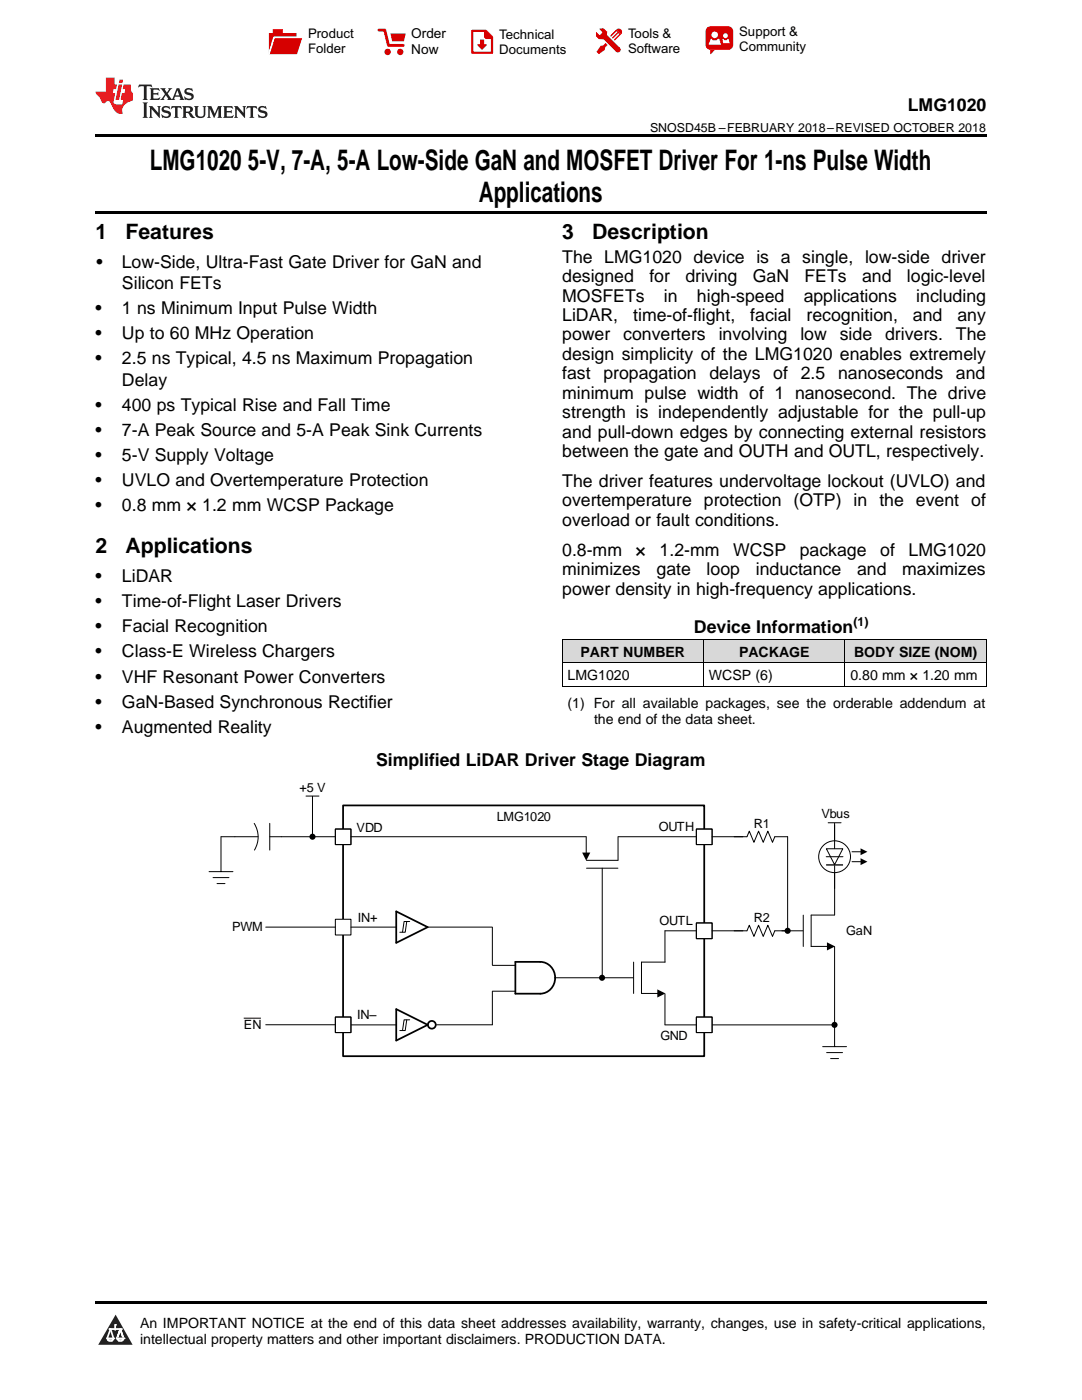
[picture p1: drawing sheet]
<svg xmlns="http://www.w3.org/2000/svg" width="216mm" height="279mm" viewBox="0 0 216 279" stroke-linecap="round" stroke-linejoin="round" font-family="sans-serif">
<defs><g id="words">
<g font-size="5.6">
<text x="29.9" y="33.9">LMG1020</text>
<text x="49.5" y="33.9">5-V, 7-A, 5-A Low-Side GaN and MOSFET Driver For 1-ns Pulse Width</text>
<text x="95.5" y="40.2">Applications</text>
</g>
<g font-size="4.2">
<text x="19" y="47.8">1</text>
<text x="25" y="47.8">Features</text>
<text x="112.2" y="47.8">3</text>
<text x="118.2" y="47.8">Description</text>
<text x="19" y="110.5">2</text>
<text x="25" y="110.5">Applications</text>
</g>
<g font-size="3.5">
<text x="181.2" y="22.2">LMG1020</text>
<text x="19.2" y="53.5">•</text>
<text x="24.3" y="53.5">Low-Side, Ultra-Fast Gate Driver for GaN and</text>
<text x="112.2" y="52.4">The LMG1020 device is a single, low-side driver</text>
<text x="24.3" y="57.7">Silicon FETs</text>
<text x="112.2" y="56.3">designed</text>
<text x="129.6" y="56.3">for</text>
<text x="136.8" y="56.3">driving</text>
<text x="150.2" y="56.3">GaN</text>
<text x="160.5" y="56.3">FETs</text>
<text x="172" y="56.3">and</text>
<text x="181" y="56.3">logic-level</text>
<text x="19" y="62.7">•</text>
<text x="24.3" y="62.7">1 ns Minimum Input Pulse Width</text>
<text x="112.2" y="60.2">MOSFETs</text>
<text x="112.2" y="64.1">LiDAR,</text>
<text x="126.3" y="64.1">time-of-flight,</text>
<text x="132.5" y="60.2">in</text>
<text x="139.1" y="60.2">high-speed</text>
<text x="149.7" y="64.1">facial</text>
<text x="160.4" y="60.2">applications</text>
<text x="160.9" y="64.1">recognition,</text>
<text x="182.2" y="64.1">and</text>
<text x="182.8" y="60.2">including</text>
<text x="191.1" y="64.1">any</text>
<text x="19" y="67.7">•</text>
<text x="24.3" y="67.7">Up to 60 MHz Operation</text>
<text x="112.2" y="67.9">power</text>
<text x="112.2" y="71.8">design simplicity of the LMG1020 enables extremely</text>
<text x="124.4" y="67.9">converters</text>
<text x="143.4" y="67.9">involving</text>
<text x="159.7" y="67.9">low</text>
<text x="167.6" y="67.9">side</text>
<text x="176.6" y="67.9">drivers.</text>
<text x="190.8" y="67.9">The</text>
<text x="19" y="72.7">•</text>
<text x="24.3" y="72.7">2.5 ns Typical, 4.5 ns Maximum Propagation</text>
<text x="24.3" y="77">Delay</text>
<text x="112.2" y="75.7">fast</text>
<text x="120.4" y="75.7">propagation</text>
<text x="141.6" y="75.7">delays</text>
<text x="154.3" y="75.7">of</text>
<text x="159.8" y="75.7">2.5</text>
<text x="167.2" y="75.7">nanoseconds</text>
<text x="190.7" y="75.7">and</text>
<text x="19" y="82">•</text>
<text x="24.3" y="82">400 ps Typical Rise and Fall Time</text>
<text x="112.2" y="79.6">minimum pulse width of 1 nanosecond. The drive</text>
<text x="112.2" y="83.5">strength is independently adjustable for the pull-up</text>
<text x="19" y="87">•</text>
<text x="24.3" y="87">7-A Peak Source and 5-A Peak Sink Currents</text>
<text x="112.2" y="87.3">and pull-down edges by connecting external resistors</text>
<text x="19" y="92">•</text>
<text x="24.3" y="92">5-V Supply Voltage</text>
<text x="112.2" y="91.2">between the gate and OUTH and OUTL, respectively.</text>
<text x="19" y="97">•</text>
<text x="24.3" y="97">UVLO and Overtemperature Protection</text>
<text x="112.2" y="97.2">The driver features undervoltage lockout (UVLO) and</text>
<text x="112.2" y="101.1">overtemperature protection (OTP) in the event of</text>
<text x="19" y="102">•</text>
<text x="24.3" y="102">0.8 mm × 1.2 mm WCSP Package</text>
<text x="112.2" y="105">overload or fault conditions.</text>
<text x="112.2" y="110.9">0.8-mm</text>
<text x="126.8" y="110.9">×</text>
<text x="131.6" y="110.9">1.2-mm</text>
<text x="146.3" y="110.9">WCSP</text>
<text x="159.6" y="110.9">package</text>
<text x="175.6" y="110.9">of</text>
<text x="181.3" y="110.9">LMG1020</text>
<text x="19" y="116.2">•</text>
<text x="24.3" y="116.2">LiDAR</text>
<text x="112.2" y="114.8">minimizes</text>
<text x="112.2" y="118.7">power density in high-frequency applications.</text>
<text x="131" y="114.8">gate</text>
<text x="141" y="114.8">loop</text>
<text x="150.8" y="114.8">inductance</text>
<text x="171" y="114.8">and</text>
<text x="180" y="114.8">maximizes</text>
<text x="19" y="121.2">•</text>
<text x="24.3" y="121.2">Time-of-Flight Laser Drivers</text>
<text x="19" y="126.2">•</text>
<text x="19" y="131.2">•</text>
<text x="24.3" y="126.2">Facial Recognition</text>
<text x="24.3" y="131.2">Class-E Wireless Chargers</text>
<text x="138.5" y="126.4">Device Information</text>
<text x="19" y="136.2">•</text>
<text x="24.3" y="136.2">VHF Resonant Power Converters</text>
<text x="19" y="141.2">•</text>
<text x="24.3" y="141.2">GaN-Based Synchronous Rectifier</text>
<text x="19" y="146.2">•</text>
<text x="24.3" y="146.2">Augmented Reality</text>
<text x="75" y="152.9">Simplified LiDAR Driver Stage Diagram</text>
</g>
<g font-size="2.8">
<text x="115.8" y="131.1">PART NUMBER</text>
<text x="147.5" y="131.1">PACKAGE</text>
<text x="170.4" y="131.1">BODY SIZE (NOM)</text>
<text x="113.2" y="135.7">LMG1020</text>
<text x="141.5" y="135.7">WCSP (6)</text>
<text x="169.7" y="135.7">0.80 mm × 1.20 mm</text>
<text x="113.2" y="141.2">(1) For all available packages, see the orderable addendum at</text>
<text x="118.5" y="144.4">the end of the data sheet.</text>
<text x="27.9" y="265">An IMPORTANT NOTICE at the end of this data sheet addresses availability, warranty, changes, use in safety-critical applications,</text>
<text x="27.9" y="268.2">intellectual property matters and other important disclaimers. PRODUCTION DATA.</text>
</g>
<g font-size="2.7">
<text x="82.1" y="7.7">Order</text>
<text x="82.1" y="10.7">Now</text>
</g>
<g font-size="2.6">
<text x="61.5" y="7.6">Product</text>
<text x="61.5" y="10.6">Folder</text>
<text x="99.6" y="7.8">Technical</text>
<text x="99.6" y="10.8">Documents</text>
<text x="125.3" y="7.6">Tools &amp;</text>
<text x="125.3" y="10.6">Software</text>
<text x="147.5" y="7.2">Support &amp;</text>
<text x="147.5" y="10.2">Community</text>
</g>
<g font-size="2.5">
<text x="129.7" y="26.3">SNOSD45B –FEBRUARY 2018–REVISED OCTOBER 2018</text>
<text x="170.3" y="125">(1)</text>
<text x="59.8" y="158.1">+5 V</text>
<text x="71.1" y="166">VDD</text>
<text x="99.2" y="163.9">LMG1020</text>
<text x="131.5" y="165.9">OUTH</text>
<text x="150.4" y="165.2">R1</text>
<text x="163.9" y="163.3">Vbus</text>
<text x="46.3" y="185.8">PWM</text>
<text x="71.4" y="184">IN+</text>
<text x="131.6" y="184.7">OUTL</text>
<text x="150.4" y="184">R2</text>
<text x="168.9" y="186.6">GaN</text>
<text x="71.3" y="203.4">IN±</text>
<text x="48.7" y="205.3">EN</text>
<text x="131.8" y="207.6">GND</text>
</g>
</g></defs>
<g fill="#d8d8d8">
<path d="M112.2 127.7h28.2v4.6h-28.2z"/>
<path d="M140.4 127.7h28.2v4.6h-28.2z"/>
<path d="M168.6 127.7h28.2v4.6h-28.2z"/>
</g>
<path d="M23.1 262.4l3.4 6h-6.9z" fill="#231f20"/>
<path d="M21.4 267.1h1.2l-.3 .5h-.3a.55 .55 0 0 1-.6-.5z" fill-rule="evenodd" fill="#fff"/>
<path d="M21.4 267.1h1.2l-.3 .5h-.3a.55 .55 0 0 1-.6-.5z" fill="none" stroke="#231f20" stroke-width=".34"/>
<path d="M21.4 267.1l1.2 .1-.3 .4h-.5z" fill="none" stroke="#fff" stroke-width=".34"/>
<path d="M23 265.3h.1" fill="none" stroke="#fff" stroke-width=".34"/>
<path d="M23 264.4v.9z" fill="#fff"/>
<path d="M23 264.4v.9z" fill="none" stroke="#fff" stroke-width=".34"/>
<circle cx="23" cy="264.4" r=".17" fill="#fff"/>
<path d="M21.9 265.2h.1" fill="none" stroke="#fff" stroke-width=".34"/>
<path d="M21.9 265.2h2.3z" fill="#fff"/>
<path d="M21.9 265.2h2.3z" fill="none" stroke="#fff" stroke-width=".34"/>
<circle cx="24.2" cy="265.2" r=".17" fill="#fff"/>
<path d="M23.3 267.1h.1" fill="none" stroke="#fff" stroke-width=".34"/>
<path d="M24 265.2l-.7 1.9z" fill="#fff"/>
<path d="M24 265.2l-.7 1.9z" fill="none" stroke="#fff" stroke-width=".34"/>
<path d="M24 265.2l.7 1.9z" fill="#fff"/>
<path d="M24 265.2l.7 1.9z" fill="none" stroke="#fff" stroke-width=".34"/>
<path d="M24.6 267.1h.1" fill="none" stroke="#fff" stroke-width=".34"/>
<circle cx="21.4" cy="267.1" r=".17" fill="#fff"/>
<path d="M22.1 265.2l-.7 1.9z" fill="#fff"/>
<path d="M22.1 265.2l-.7 1.9z" fill="none" stroke="#fff" stroke-width=".34"/>
<path d="M22.1 265.2l.5 1.9z" fill="#fff"/>
<path d="M22.1 265.2l.5 1.9z" fill="none" stroke="#fff" stroke-width=".34"/>
<circle cx="22.6" cy="267.1" r=".17" fill="#fff"/>
<path d="M23.4 267.1h1.3a.65 .65 0 0 1-.7 .5 .65 .65 0 0 1-.6-.5z" fill-rule="evenodd" fill="#fff"/>
<path d="M23.4 267.1h1.3a.65 .65 0 0 1-.7 .5 .65 .65 0 0 1-.6-.5z" fill="none" stroke="#231f20" stroke-width=".34"/>
<path d="M23.4 267.1h1.3l-.4 .5h-.6z" fill="none" stroke="#fff" stroke-width=".34"/>
<path d="M23.3 267.1h.1" fill="none" stroke="#fff" stroke-width=".34"/>
<circle cx="24.7" cy="267.1" r=".17" fill="#fff"/>
<path d="M19 259.7h177.8v.5h-177.8z" fill="#000"/>
<path d="M41.7 174h4.8M42.5 175.1h3.2M43.3 176.3h1.6M44.1 167v7M46.9 167h4.6M50.7 164.3a5 5 0 0 1 .1 5.4M53.8 167h2.3M53.8 164.3v5.4M117 173.3h6.3M123.3 167v4.7h-6.3M126.4 192v6.3M132.7 192h-4.7v6.3" fill="none" stroke="#000" stroke-width=".2"/>
<g fill="none" stroke="#000" stroke-width=".35">
<path d="M68.5 160.7h72v50.1h-72z"/>
<circle cx="86.2" cy="204.5" r=".78"/>
</g>
<path d="M66.9 165.4h3.1v3.2h-3.1z" fill-rule="evenodd" fill="#fff"/>
<path d="M66.9 165.4h3.1v3.2h-3.1zM70 204.5h9" fill="none" stroke="#000" stroke-width=".2"/>
<path d="M66.9 183.5h3.1v3.1h-3.1z" fill-rule="evenodd" fill="#fff"/>
<path d="M66.9 183.5h3.1v3.1h-3.1z" fill="none" stroke="#000" stroke-width=".2"/>
<path d="M66.9 203h3.1v3.1h-3.1z" fill-rule="evenodd" fill="#fff"/>
<path d="M66.9 203h3.1v3.1h-3.1z" fill="none" stroke="#000" stroke-width=".2"/>
<path d="M138.9 165.4h3.2v3.2h-3.2z" fill-rule="evenodd" fill="#fff"/>
<path d="M138.9 165.4h3.2v3.2h-3.2z" fill="none" stroke="#000" stroke-width=".2"/>
<path d="M138.9 184.2h3.2v3.1h-3.2z" fill-rule="evenodd" fill="#fff"/>
<path d="M138.9 184.2h3.2v3.1h-3.2z" fill="none" stroke="#000" stroke-width=".2"/>
<path d="M138.9 203h3.2v3.1h-3.2z" fill-rule="evenodd" fill="#fff"/>
<g fill="none" stroke="#000" stroke-width=".2">
<path d="M61.1 158.9h2.5M62.4 158.9v8.1M44.1 167h2.8M56.1 167h10.7M70 167h46.9M117 167v3.4M120.2 173.3v22.1M123.4 167h15.5M142.1 167h6.9l.5-1.1 .9 2.2 1-2.2 .9 2.2 .9-2.2 .9 2.2 .5-1.1h2.6v18.8M165.2 164.2h2.6M166.5 164.6v12.7M53 185h13.9"/>
<path d="M70 185h9M81.2 183.9l-.3 2.1h-1.1M81.7 183.9h-1.1l-.3 2.1M85.3 185h12.9M98.2 197.9v6.6h-11.1M98.2 185.1v7.5M98.2 197.8h4.6M98.3 192.7h4.5M110.8 195.1h15.6M128 198.3h3.4M132.7 198.4v6.1h6.3M138.9 185.8h-6.2v6.2"/>
<path d="M142.1 185.8h6.9l.5-1.1 .9 2.2 1-2.2 .9 2.2 .9-2.2 .9 2.2 .5-1.1h5.6M160.3 182.6v6.3M161.9 188.9h3.3M166.5 188.9v20M166.5 182.6h-4.6v6.3M48.6 203.2h3.5M53 204.5h13.9M81.2 203.6l-.3 2.1h-1.1M81.7 203.5h-1.1l-.3 2.1M138.9 203h3.2v3.1h-3.2zM142.2 204.5h24.3M164.2 208.9h4.7"/>
<path d="M164.9 210.1h3.2M165.7 211.3h1.6"/>
</g>
<g fill="#000">
<path d="M116.2 170.1h1.6l-.8 1.7zM131.2 197.5l1.6 .8-1.6 .8zM165 188.1l1.6 .8-1.6 .8z"/>
<circle cx="62.4" cy="167" r=".61"/>
<circle cx="120.1" cy="195.1" r=".61"/>
<circle cx="157.2" cy="185.8" r=".61"/>
<circle cx="166.5" cy="204.5" r=".61"/>
</g>
<path d="M79.1 181.9l6.2 3.1-6.2 3.2zM102.8 192h5a3.2 3.2 0 0 1 3 3.1 3.2 3.2 0 0 1-3 3.2h-5zM79.1 201.4l6.2 3.1-6.2 3.2z" fill="none" stroke="#000" stroke-width=".35"/>
<circle cx="166.5" cy="171" r="3.2" fill="#fff"/>
<circle cx="166.5" cy="171" r="3.2" fill="none" stroke="#000" stroke-width=".2"/>
<path d="M164.9 169.4h3.3l-1.7 3.2z" fill="#fff"/>
<g fill="none" stroke="#000" stroke-width=".2">
<path d="M112.2 136.9h84.6M112.2 132.3h84.6M112.2 127.6h84.6M112.2 127.7v9.3M140.4 127.7v9.3M168.6 127.7v9.3M196.8 127.7v9.3M164.9 171h3.3M164.9 169.4h3.3l-1.7 3.2zM166.5 164.3v5.1M166.5 172.8v9.8M170 170h1.9"/>
<path d="M170 172h1.9"/>
</g>
<path d="M164.8 172.6h3.4" fill="none" stroke="#000" stroke-width=".26"/>
<path d="M171.7 169.3l1.4 .7-1.4 .7zM171.7 171.3l1.4 .7-1.4 .7z" fill="#000"/>
<path d="M19 26.8h177.8v.6h-177.8zM19 42.2h177.8v.6h-177.8z" fill="#000"/>
<path d="M27.7 16.9l-.1 .6 .6-.3h.5v.2v2.2l-.2 .4h1l-.2-.4v-2.2v-.2h.5l.6 .3-.2-.6zM29.9 17.6l.2 .4v1.6l-.2 .4h1.9l.1-.6a1.09 1.09 0 0 1-1.3 .1v-.6h.6l.4 .2v-.7l-.2 .2h-.8v-.6l.2-.1a1.01 1.01 0 0 1 1 .3l-.1-.6zM32 17.6l.9 1.2-1 1.2h.9l-.2-.3 .5-.7 .5 .7-.3 .3h1.7l-.2-.3 .1-.4h1l.1 .4-.2 .3h1l-.3-.4-.7-2h-.5l-1 2.2-.8-1.1 .9-1.1h-.9l.2 .2-.4 .7-.4-.7 .2-.2zM35.4 18l.4 1h-.8zM37 17.7a.66 .66 0 0 0-.2 .8 .66 .66 0 0 0 .6 .4l.7 .2 .1 .2a.8 .8 0 0 1-.7 .4 .8 .8 0 0 1-.7-.5l.1 .8 .2-.2a.94 .94 0 0 0 1.1 .1 .94 .94 0 0 0 .4-.9 1.48 1.48 0 0 0-1.3-.6v-.4a1.1 1.1 0 0 1 1.2 .2l-.2-.6-.2 .1-.5-.1zM28.5 20.4l.2 .4v2.3l-.2 .4h1l-.2-.4v-2.3l.2-.4zM29.7 21.2l.2 .4v1.5l-.2 .4h.8l-.3-.4 .1-1.3 1.6 1.8v-2l.2-.4h-.7l.2 .2v1.1l-1.2-1.3zM32.5 21.3a.66 .66 0 0 0-.2 .8 .66 .66 0 0 0 .6 .4l.6 .2 .2 .2a.8 .8 0 0 1-.8 .4 .8 .8 0 0 1-.7-.5l.2 .7 .2-.1a.94 .94 0 0 0 1 .1 .94 .94 0 0 0 .5-1 1.47 1.47 0 0 0-1.3-.6l-.1-.3a1.1 1.1 0 0 1 1.3 .2l-.2-.6-.2 .1-.5-.2zM34.3 21.2l-.2 .6a.64 .64 0 0 1 .8-.3v1.6l-.2 .4h1l-.3-.4 .1-1.6a.66 .66 0 0 1 .8 .3l-.2-.6zM36.3 21.2l.3 .4v1.5l-.3 .4h1l-.2-.2v-.7h.5l.1 .1a.8 .8 0 0 0 1.2 .7l-1-1a.62 .62 0 0 0 .6-.5 .62 .62 0 0 0-.6-.7zM37.1 21.5h.1a.48 .48 0 0 1 .6 0 .48 .48 0 0 1 .1 .6l-.2 .1-.6 .1zM38.7 21.2l.2 .2a2.29 2.29 0 0 0 .4 2 1.05 1.05 0 0 0 1.7-.7v-1.3l.2-.2h-.8l.2 .4v1.1a.61 .61 0 0 1-.6 .6 .61 .61 0 0 1-.6-.6v-1.1l.3-.4zM41.3 21.2l.3 .4v1.5l-.3 .4h.8l-.2-.4v-1.4l.8 1.9 .9-1.9v1.4l-.2 .4h.9l-.2-.4v-1.5l.2-.4h-.8l-.7 1.5-.6-1.5zM44.5 21.2l.2 .4v1.5l-.2 .4h1.9l.2-.6a1.1 1.1 0 0 1-1.4 .2v-.7h.6l.4 .2v-.6l-.2 .1-.8 .1v-.6l.2-.1a1.02 1.02 0 0 1 1.1 .2l-.2-.5zM46.7 21.2l.2 .4v1.5l-.2 .4h.8l-.3-.4 .1-1.3 1.6 1.8v-2l.2-.4h-.7l.2 .2v1.1l-1.2-1.3zM49.3 21.2l-.1 .6a.64 .64 0 0 1 .8-.3v1.6l-.3 .4h1l-.2-.4v-1.6a.66 .66 0 0 1 .8 .3l-.1-.6zM51.7 21.3a.66 .66 0 0 0-.2 .7 .66 .66 0 0 0 .7 .5l.6 .2 .1 .2a.8 .8 0 0 1-.7 .4 .8 .8 0 0 1-.7-.5l.1 .7 .2-.1a.94 .94 0 0 0 1.1 .1 .94 .94 0 0 0 .4-1 1.48 1.48 0 0 0-1.2-.6l-.1-.3a1.1 1.1 0 0 1 1.2 .2l-.2-.6-.1 .1-.6-.2z" fill="#231f20"/>
<path d="M21.1 15.5v2.8h-2v.4l.9 .9a.96 .96 0 0 0 1 1 .59 .59 0 0 1 .5-.4 .59 .59 0 0 1 .5 .3l.4 .8a1.61 1.61 0 0 0 2.1 1.3 1.63 1.63 0 0 1 1.1-2.2l.9-.3v-1.5a1.6 1.6 0 0 1-.4-1.7h-1.4l-.2 .9h.5l-.2 .8h-.5l-.2 1v.3h.5l-.2 .9h-.7a.74 .74 0 0 1-1-.6l.3-1.6h-.5l.2-.8h.5l.1-.9h-.4v-1.4zM23.7 16.9l-.7 3h.8l.6-3zM23.8 15.9l-.1 .7h.7l.2-.7z" fill="#ee1d23"/>
<g fill="#d60000">
<path d="M54.4 5.8h2v.8h2.8v4.2h-5.5v-4.2h.7z" fill-rule="evenodd"/>
<path d="M54.7 7.5h5.6l-1 3.3h-5.6z" fill-rule="evenodd"/>
</g>
<path d="M54.6 7.4h5.8l-.1 .1h-5.5l-1.1 3.3z" fill-rule="evenodd" fill="#fff"/>
<path d="M54.6 7.4h5.8l-.1 .1h-5.5l-1.1 3.3z" fill="none" stroke="#fff" stroke-width=".2"/>
<path d="M75.6 6h1.2l.7 3.1h3" fill="none" stroke="#d60000" stroke-width=".56"/>
<g fill="#d60000">
<path d="M77.9 6.7h3.1l-.4 1.5h-2.3z" fill-rule="evenodd"/>
<circle cx="77.3" cy="10.4" r=".64"/>
<circle cx="79.9" cy="10.4" r=".64"/>
</g>
<path d="M94.2 6.2h2.7l1.3 1.2v3.1h-4z" fill="none" stroke="#d60000" stroke-width=".44"/>
<g fill="#d60000">
<path d="M95.8 7.9h.8v1h.6l-1 1.1-1-1v-.1h.6z" fill-rule="evenodd"/>
<path d="M96.6 6.2h.3l1.3 1.2v.4h-1.3l-.3-.4z" fill-rule="evenodd"/>
<path d="M119.6 5.7h.9l.6 .6 .1 .7 2.5 2.5-.8 .8-2.3-2.3-1.1-.2-.6-.6v-.8l.7 .6 .5-.4v-.2l-.4-.5z" fill-rule="evenodd"/>
<path d="M119.9 9.1h.4l.5-.5 .4 .4-.5 .5v.4l-1.2 .9-.5-.5z" fill-rule="evenodd"/>
<path d="M123 5.9a.67 .67 0 0 1 .9 0 .67 .67 0 0 1 0 .9z" fill-rule="evenodd"/>
<path d="M123 5.9l.9 .9-1.2 1.2h-.2l.1-.2 .9-.9 .1-.2h-.3l-.9 1h-.2v-.2l.9-1 .1-.2h-.3l-.9 1h-.2v-.2z" fill-rule="evenodd"/>
<circle cx="123.3" cy="9.9" r=".54"/>
</g>
<path d="M121.1 6.3l-.1 .7" fill="none" stroke="#d60000" stroke-width=".2"/>
<g fill="#d60000">
<path d="M141.1 5.5l.6-.2h3.6a.95 .95 0 0 1 1 .9v2.8a.95 .95 0 0 1-1 .9h-3.6a.95 .95 0 0 1-.9-.9v-2.8z" fill-rule="evenodd"/>
<path d="M141.7 9.9h.9l-.7 .9h-.2z" fill-rule="evenodd"/>
</g>
<g fill="#fff">
<path d="M144.3 8.6h1.3z"/>
<path d="M141.8 7.8h.3l.1 .2h.8l.2-.2h.3l.4 1.1h-2.5z" fill-rule="evenodd"/>
<path d="M144.2 7.8h.2l.2 .2h.4l.2-.2h.2l.2 .8h-1.3z" fill-rule="evenodd"/>
<circle cx="142.6" cy="6.9" r=".65"/>
<circle cx="144.8" cy="7.1" r=".48"/>
</g>
<use href="#words"/>
</svg>
